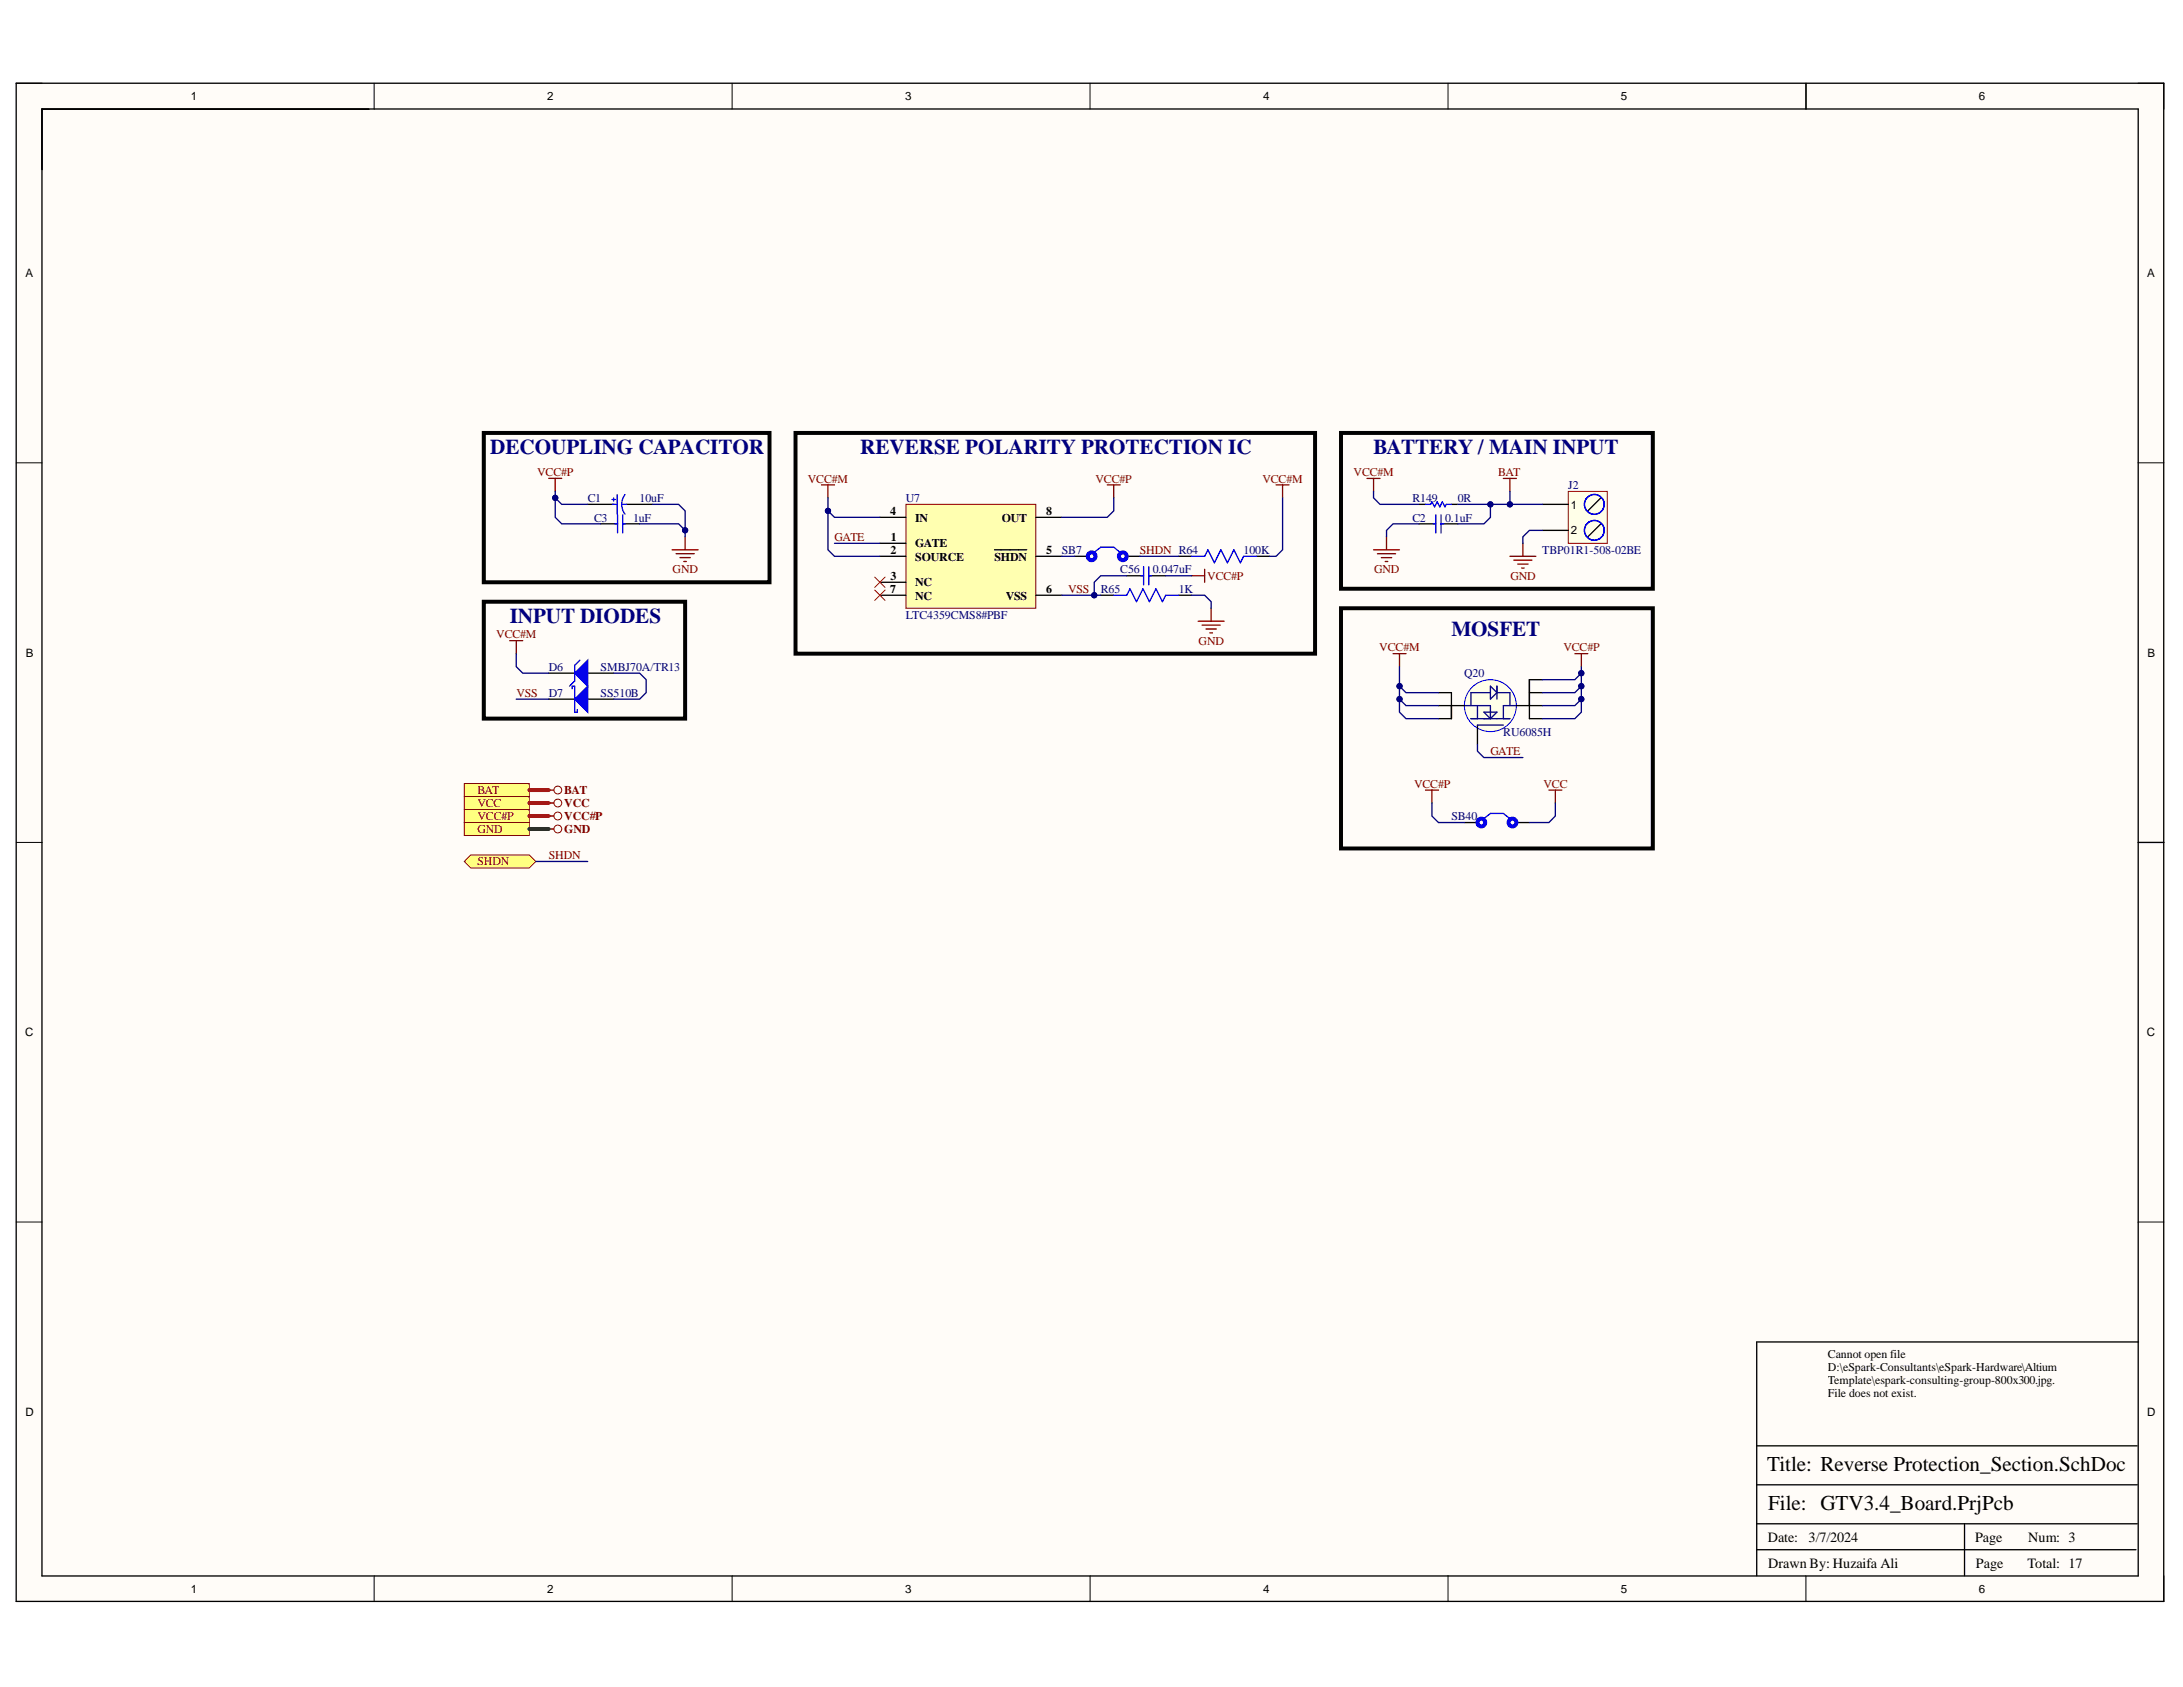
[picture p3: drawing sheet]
<svg xmlns="http://www.w3.org/2000/svg" width="279mm" height="216mm" viewBox="0 0 279 216" stroke-linecap="round" stroke-linejoin="round" font-family="sans-serif">
<defs><g id="words">
<g font-size="2.7" fill="#000080">
<text x="62.8" y="58.2">DECOUPLING CAPACITOR</text>
<text x="110.1" y="58.2">REVERSE POLARITY PROTECTION IC</text>
<text x="175.8" y="58.2">BATTERY / MAIN INPUT</text>
<text x="65.2" y="79.8">INPUT DIODES</text>
<text x="185.8" y="81.4">MOSFET</text>
</g>
<g font-size="2.7">
<text x="226.2" y="188.3">Title: Reverse Protection_Section.SchDoc</text>
<text x="226.3" y="193.3">File: GTV3.4_Board.PrjPcb</text>
</g>
<g font-size="1.8">
<text x="226.3" y="197.3">Date:</text>
<text x="231.5" y="197.3">3/7/2024</text>
<text x="252.8" y="197.3">Page</text>
<text x="259.6" y="197.3">Num: 3</text>
<text x="226.3" y="200.6">Drawn By: Huzaifa Ali</text>
<text x="252.9" y="200.6">Page</text>
<text x="259.5" y="200.6">Total: 17</text>
</g>
<g font-size="1.5">
<text x="24.4" y="12.8">1</text>
<text x="70" y="12.8">2</text>
<text x="115.9" y="12.8">3</text>
<text x="161.7" y="12.8">4</text>
<text x="207.4" y="12.8">5</text>
<text x="253.3" y="12.8">6</text>
<text x="3.3" y="35.5">A</text>
<text x="274.8" y="35.5">A</text>
<text x="113.9" y="65.9">4</text>
<text x="133.9" y="65.9">8</text>
<text x="201.1" y="65.1">1</text>
<text x="114" y="70.9">2</text>
<text x="114" y="69.2">1</text>
<text x="117.1" y="70">GATE</text>
<text x="117.1" y="71.7">SOURCE</text>
<text x="117.1" y="66.7">IN</text>
<text x="127.3" y="71.7">SHDN</text>
<text x="128.2" y="66.7">OUT</text>
<text x="133.9" y="70.9">5</text>
<text x="201.1" y="68.4">2</text>
<text x="113.9" y="75.9">7</text>
<text x="114" y="74.2">3</text>
<text x="117.1" y="75">NC</text>
<text x="117.1" y="76.7">NC</text>
<text x="128.7" y="76.7">VSS</text>
<text x="133.9" y="75.9">6</text>
<text x="3.3" y="84">B</text>
<text x="274.9" y="84">B</text>
<text x="3.2" y="132.6">C</text>
<text x="274.8" y="132.6">C</text>
<text x="234" y="173.7">Cannot open file</text>
<text x="234" y="175.4">D:\eSpark-Consultants\eSpark-Hardware\Altium</text>
<text x="234" y="177.1">Template\espark-consulting-group-800x300.jpg.</text>
<text x="234" y="178.7">File does not exist.</text>
<text x="3.3" y="181.2">D</text>
<text x="274.8" y="181.2">D</text>
<text x="24.4" y="203.8">1</text>
<text x="70" y="203.8">2</text>
<text x="115.9" y="203.8">3</text>
<text x="161.7" y="203.8">4</text>
<text x="207.4" y="203.8">5</text>
<text x="253.3" y="203.8">6</text>
</g>
<g font-size="1.5" fill="#800000">
<text x="68.8" y="60.9">VCC#P</text>
<text x="103.4" y="61.8">VCC#M</text>
<text x="140.2" y="61.8">VCC#P</text>
<text x="161.6" y="61.8">VCC#M</text>
<text x="173.2" y="60.9">VCC#M</text>
<text x="191.8" y="60.9">BAT</text>
<text x="106.8" y="69.2">GATE</text>
<text x="145.9" y="70.9">SHDN R64</text>
<text x="86.1" y="73.4">GND</text>
<text x="136.7" y="75.9">VSS</text>
<text x="154.5" y="74.2">VCC#P</text>
<text x="175.9" y="73.4">GND</text>
<text x="193.3" y="74.2">GND</text>
<text x="63.5" y="81.7">VCC#M</text>
<text x="153.4" y="82.5">GND</text>
<text x="176.5" y="83.4">VCC#M</text>
<text x="200.1" y="83.4">VCC#P</text>
<text x="66.1" y="89.2">VSS</text>
<text x="61.1" y="101.6">BAT</text>
<text x="72.2" y="101.6">BAT</text>
<text x="181" y="100.8">VCC#P</text>
<text x="190.7" y="96.6">GATE</text>
<text x="197.6" y="100.8">VCC</text>
<text x="61.1" y="105">VCC#P</text>
<text x="61.1" y="106.6">GND</text>
<text x="61.1" y="103.3">VCC</text>
<text x="72.2" y="105">VCC#P</text>
<text x="72.2" y="106.6">GND</text>
<text x="72.2" y="103.3">VCC</text>
<text x="61.1" y="110.8">SHDN</text>
<text x="70.2" y="109.9">SHDN</text>
</g>
<g font-size="1.5" fill="#000080">
<text x="75.2" y="64.3">C1</text>
<text x="81.9" y="64.3">10uF</text>
<text x="115.9" y="64.3">U7</text>
<text x="180.8" y="64.3">R149</text>
<text x="186.6" y="64.3">0R</text>
<text x="200.7" y="62.6">J2</text>
<text x="76" y="66.7">C3</text>
<text x="81" y="66.7">1uF</text>
<text x="135.9" y="70.9">SB7</text>
<text x="159.2" y="70.9">100K</text>
<text x="180.8" y="66.7">C2</text>
<text x="185" y="66.7">0.1uF</text>
<text x="197.4" y="70.9">TBP01R1-508-02BE</text>
<text x="140.9" y="75.9">R65</text>
<text x="143.4" y="73.4">C56</text>
<text x="147.5" y="73.4">0.047uF</text>
<text x="150.9" y="75.9">1K</text>
<text x="115.9" y="79.2">LTC4359CMS8#PBF</text>
<text x="70.2" y="89.2">D7</text>
<text x="70.2" y="85.9">D6</text>
<text x="76.9" y="89.2">SS510B</text>
<text x="76.9" y="85.9">SMBJ70A/TR13</text>
<text x="187.4" y="86.7">Q20</text>
<text x="192.4" y="94.1">RU6085H</text>
<text x="185.8" y="105">SB40</text>
</g>
</g></defs>
<g fill="#fffcf8">
<path d="M2.1 10.7h274.9v194.3h-274.9z" fill-rule="evenodd"/>
<path d="M5.4 14h268.2v187.7h-268.2z" fill-rule="evenodd"/>
</g>
<g fill="none" stroke="#000" stroke-width=".13">
<path d="M2.1 10.7h3.3M47.9 10.7v3.3M93.7 10.7v3.3M139.5 10.7v3.3M185.3 10.7v3.3M231.1 10.7v3.3M273.6 10.7h3.4v3.3M2.1 59.2h3.3M273.6 59.2h3.4M2.1 107.8h3.3M273.6 107.8h3.4M2.1 156.4h3.3"/>
<path d="M273.6 156.4h3.4M47.9 201.7v3.3M93.7 201.7v3.3M139.5 201.7v3.3M185.3 201.7v3.3M231.1 201.7v3.3M277 201.7v3.3"/>
</g>
<g fill="none" stroke="#000" stroke-width=".17">
<path d="M2.1 10.7h274.8v194.2h-274.8zM5.4 13.9h268.3v187.8h-268.3zM5.4 14h41.8M231.1 10.7v3.2M75.2 64.5h3.3M76.9 67h2.1M79.7 67h2.2M80.2 64.5h3.3M273.7 107.8h3.3M273.7 171.7h-48.9v30M224.8 198.3h48.6M224.8 195h48.7"/>
<path d="M224.8 190h48.7M224.8 185h48.7M251.4 195v6.7"/>
</g>
<g fill="none" stroke="#800000" stroke-width=".17">
<path d="M70.2 61.2h1.7M71.1 61.2v1.7M86 70.4h3.3M86.5 70.9h2.4M87 71.4h1.4M87.5 71.9h.4M87.7 68.7v1.7M175 61.2h1.6M175.8 61.2v1.7M175.8 70.4h3.3M176.3 70.9h2.3M176.8 71.4h1.3"/>
<path d="M177.3 71.9h.3M177.5 68.7v1.7M193.3 71.2h3.3M193.7 71.7h2.4M194.2 72.2h1.4M194.7 72.7h.4M194.9 69.5v1.7"/>
</g>
<path d="M78.3 63.9h.5M78.4 64.5h.6M78.5 63.7v.4M78.7 67h.3M79 63.3v2.5M79 65.9v2.3M79.6 64.5h.6M79.7 65.9v2.3M79.7 67h.3M80 63.3a2.08 2.08 0 0 0 0 2.5" fill="none" stroke="#00f" stroke-width=".17"/>
<path d="M61.9 55.4h36.6v19.1h-36.6zM171.6 55.4h39.9v19.9h-39.9z" fill="none" stroke="#000" stroke-width=".51"/>
<path d="M115.9 64.5h16.7v13.3h-16.7z" fill-rule="evenodd" fill="#ffffb0"/>
<path d="M115.9 64.5h16.7v13.3h-16.7z" fill="none" stroke="#800000" stroke-width=".13"/>
<path d="M112.6 69.5h3.3M112.6 71.2h3.3M112.6 74.5h3.3M112.6 66.2h3.3M112.6 76.2h3.3M127.3 70.4h4.1M132.6 71.2h3.3M132.6 66.2h3.3M132.6 76.2h3.3M137.6 71.2h1.6M144.2 71.2h1.7" fill="none" stroke="#000" stroke-width=".17"/>
<path d="M141.7 62.1h1.7M142.5 62.1v1.6M152.5 73.7h1.7M153.4 79.5h3.3M154.2 72.9v1.6M155 77.8v1.7M153.8 80h2.4M154.4 80.5h1.3M154.8 81h.4M201.6 83.7h1.6M202.4 83.7v1.6" fill="none" stroke="#800000" stroke-width=".17"/>
<path d="M112 73.9l1.3 1.3M112 75.5l1.3 1.3M113.3 73.9l-1.3 1.3M113.3 75.5l-1.3 1.3" fill="none" stroke="#f00" stroke-width=".13"/>
<g fill="none" stroke="#00f" stroke-width=".51">
<circle cx="139.7" cy="71.2" r=".5"/>
<circle cx="143.7" cy="71.2" r=".5"/>
</g>
<path d="M140.1 70.7l.8-.7h1.6l.9 .7" fill="none" stroke="#00f" stroke-width=".17"/>
<path d="M101.8 55.4h66.5v28.3h-66.5zM61.9 77h25.8v15h-25.8zM171.6 77.8h39.9v30.8h-39.9z" fill="none" stroke="#000" stroke-width=".51"/>
<path d="M60.3 109.4h7.4l.9 .9-.9 .8h-7.4l-.9-.8z" fill-rule="evenodd" fill="#ffff80"/>
<path d="M60.3 109.4h7.4l.9 .9-.9 .8h-7.4l-.9-.8z" fill="none" stroke="#800000" stroke-width=".13"/>
<path d="M105.1 62.1h1.7M106 62.1v1.6M163.3 62.1h1.7M164.2 62.1v1.6M65.2 82h1.7M66.1 82v1.7M178.3 83.7h1.7M179.1 83.7v1.6" fill="none" stroke="#800000" stroke-width=".17"/>
<path d="M59.4 103.6h8.3v1.7h-8.3z" fill-rule="evenodd" fill="#ffff80"/>
<g fill="none" stroke="#800000" stroke-width=".13">
<path d="M59.4 103.6h8.3v1.7h-8.3z"/>
<circle cx="71.4" cy="104.4" r=".5"/>
</g>
<path d="M70.2 104.4h.7" fill="none" stroke="#800000" stroke-width=".17"/>
<path d="M59.4 105.3h8.3v1.6h-8.3z" fill-rule="evenodd" fill="#ffff80"/>
<g fill="none" stroke="#800000" stroke-width=".13">
<path d="M59.4 105.3h8.3v1.6h-8.3z"/>
<circle cx="71.4" cy="106.1" r=".5"/>
</g>
<path d="M70.2 106.1h.7" fill="none" stroke="#800000" stroke-width=".17"/>
<path d="M200.7 62.9h5v6.6h-5z" fill-rule="evenodd" fill="#ffffe8"/>
<path d="M200.7 62.9h5v6.6h-5z" fill="none" stroke="#800000" stroke-width=".13"/>
<path d="M197.4 64.5h3.3M197.4 67.9h3.3M204.9 63.7l-1.7 1.7M204.9 67l-1.7 1.7" fill="none" stroke="#000" stroke-width=".17"/>
<g fill="none" stroke="#00f" stroke-width=".17">
<circle cx="204.1" cy="67.9" r="1.27"/>
<circle cx="204.1" cy="64.5" r="1.27"/>
</g>
<circle cx="190.8" cy="90.3" r="3.3" fill="#ffffe8"/>
<circle cx="190.8" cy="90.3" r="3.3" fill="none" stroke="#00f" stroke-width=".13"/>
<path d="M70.2 89.5h3.4M75.2 89.5h3.3M184.1 90.3h3.3M184.1 88.6h1.7v3.4h-1.7M189.1 92.8v2.5M194.1 90.3h3.3M195.7 88.6h1.7M197.4 87h-1.7v5h1.7" fill="none" stroke="#000" stroke-width=".17"/>
<path d="M187.4 90.3h3.4v1.7M188.3 92h5M189.1 90.3v1.7M189.1 92.8h3.3M189.9 91.1h1.7l-.8 .9zM190.8 87.8l.8 .8-.8 .9zM190.8 88.6h-2.5v1.7M191.6 88.6h1.7v1.7M191.6 87.8v1.7M194.1 90.3h-1.7v1.7" fill="none" stroke="#0c0087" stroke-width=".17"/>
<path d="M73.6 89.5l1.6-1.7v3.3z" fill="#00f"/>
<path d="M73.2 88.1v-.3h.4v3.3h.3v-.3M73.6 89.5l1.6-1.7v3.3z" fill="none" stroke="#00f" stroke-width=".17"/>
<path d="M70.2 86.2h3.4M75.2 86.2h3.3" fill="none" stroke="#000" stroke-width=".17"/>
<path d="M73.6 86.2l1.6-1.7v3.3z" fill="#00f"/>
<path d="M142.5 76.2h1.7l.4-.9 .9 1.7 .8-1.7 .8 1.7 .8-1.7 .9 1.7 .4-.8h1.7M73.6 86.2l1.6-1.7v3.3zM74.2 84.5l-.6 .7v1.9l-.7 .7M189.9 104.8l.9-.7h1.6l.9 .7" fill="none" stroke="#00f" stroke-width=".17"/>
<path d="M140.9 76.2h1.6M150.9 76.2h1.6M187.4 105.3h1.7M194.1 105.3h1.6" fill="none" stroke="#000" stroke-width=".17"/>
<path d="M182.4 101.1h1.7M183.3 101.1v1.7M198.2 101.1h1.7M199.1 101.1v1.7" fill="none" stroke="#800000" stroke-width=".17"/>
<g fill="none" stroke="#00f" stroke-width=".51">
<circle cx="189.6" cy="105.3" r=".5"/>
<circle cx="193.6" cy="105.3" r=".5"/>
</g>
<path d="M59.4 101.9h8.3v1.7h-8.3z" fill-rule="evenodd" fill="#ffff80"/>
<g fill="none" stroke="#800000" stroke-width=".13">
<path d="M59.4 101.9h8.3v1.7h-8.3z"/>
<circle cx="71.4" cy="102.8" r=".5"/>
</g>
<path d="M192.4 61.2h1.7M193.3 61.2v1.7M70.2 102.8h.7" fill="none" stroke="#800000" stroke-width=".17"/>
<path d="M144.2 73.7h2.2M147 73.7h2.2M150.9 71.2h1.6M160.8 71.2h1.7M181.6 67h2.2M184.4 67h2.2" fill="none" stroke="#000" stroke-width=".17"/>
<path d="M146 73.7h.4M146.4 72.5v2.4M147 72.5v2.4M147 73.7h.4M152.5 71.2h1.7l.4-.8 .8 1.6 .9-1.6 .8 1.6 .8-1.6 .9 1.6 .4-.8h1.6M183.4 67h.4M183.8 65.9v2.3M184.4 65.9v2.3M184.4 67h.4" fill="none" stroke="#00f" stroke-width=".17"/>
<path d="M59.4 100.3h8.3v1.6h-8.3z" fill-rule="evenodd" fill="#ffff80"/>
<g fill="none" stroke="#800000" stroke-width=".13">
<path d="M59.4 100.3h8.3v1.6h-8.3z"/>
<circle cx="71.4" cy="101.1" r=".5"/>
</g>
<path d="M70.2 101.1h.7" fill="none" stroke="#800000" stroke-width=".17"/>
<path d="M181.6 64.5h.8M185.8 64.5h.8" fill="none" stroke="#000" stroke-width=".17"/>
<path d="M182.4 64.5h.7l.2-.3 .3 .7 .3-.7 .4 .7 .3-.7 .3 .7 .2-.4h.7" fill="none" stroke="#00f" stroke-width=".17"/>
<path d="M202.4 87.8l-.8 .8h-4.2" fill="none" stroke="#000080" stroke-width=".17"/>
<circle cx="202.4" cy="87.8" r=".33" fill="#000080"/>
<circle cx="202.4" cy="87.8" r=".33" fill="none" stroke="#000080" stroke-width=".13"/>
<path d="M71.1 63.7v2.5l.8 .8h5" fill="none" stroke="#000080" stroke-width=".17"/>
<circle cx="71.1" cy="63.7" r=".33" fill="#000080"/>
<circle cx="71.1" cy="63.7" r=".33" fill="none" stroke="#000080" stroke-width=".13"/>
<path d="M71.1 62.9v.8l.8 .8h3.3" fill="none" stroke="#000080" stroke-width=".17"/>
<circle cx="71.1" cy="63.7" r=".33" fill="#000080"/>
<circle cx="71.1" cy="63.7" r=".33" fill="none" stroke="#000080" stroke-width=".13"/>
<path d="M81.9 67h5l.8 .9" fill="none" stroke="#000080" stroke-width=".17"/>
<circle cx="87.7" cy="67.9" r=".33" fill="#000080"/>
<circle cx="87.7" cy="67.9" r=".33" fill="none" stroke="#000080" stroke-width=".13"/>
<path d="M83.5 64.5h3.4l.8 .9v3.3" fill="none" stroke="#000080" stroke-width=".17"/>
<circle cx="87.7" cy="67.9" r=".33" fill="#000080"/>
<circle cx="87.7" cy="67.9" r=".33" fill="none" stroke="#000080" stroke-width=".13"/>
<path d="M106 65.4v5l.8 .8h5.8M66.1 89.5h4.1M78.5 86.2h3.4l.8 .8v1.6l-.8 .9h-3.4" fill="none" stroke="#000080" stroke-width=".17"/>
<circle cx="106" cy="65.4" r=".33" fill="#000080"/>
<circle cx="106" cy="65.4" r=".33" fill="none" stroke="#000080" stroke-width=".13"/>
<path d="M106 63.7v1.7l.8 .8h5.8" fill="none" stroke="#000080" stroke-width=".17"/>
<circle cx="106" cy="65.4" r=".33" fill="#000080"/>
<circle cx="106" cy="65.4" r=".33" fill="none" stroke="#000080" stroke-width=".13"/>
<path d="M106.8 69.5h5.8M135.9 76.2h5" fill="none" stroke="#000080" stroke-width=".17"/>
<circle cx="140.1" cy="76.2" r=".33" fill="#000080"/>
<circle cx="140.1" cy="76.2" r=".33" fill="none" stroke="#000080" stroke-width=".13"/>
<path d="M135.9 71.2h1.7M142.5 63.7v1.7l-.8 .8h-5.8M144.2 73.7h-3.3l-.8 .8v1.7" fill="none" stroke="#000080" stroke-width=".17"/>
<circle cx="140.1" cy="76.2" r=".33" fill="#000080"/>
<circle cx="140.1" cy="76.2" r=".33" fill="none" stroke="#000080" stroke-width=".13"/>
<path d="M145.9 71.2h5M149.2 73.7h3.3M152.5 76.2h1.7l.8 .8v.8M164.2 63.7v6.7l-.9 .8h-.8M179.1 85.3v5.8l.9 .9h4.1" fill="none" stroke="#000080" stroke-width=".17"/>
<circle cx="179.1" cy="89.5" r=".33" fill="#000080"/>
<circle cx="179.1" cy="89.5" r=".33" fill="none" stroke="#000080" stroke-width=".13"/>
<circle cx="179.1" cy="87.8" r=".33" fill="#000080"/>
<circle cx="179.1" cy="87.8" r=".33" fill="none" stroke="#000080" stroke-width=".13"/>
<path d="M190.8 64.5v1.7l-.9 .8h-3.3" fill="none" stroke="#000080" stroke-width=".17"/>
<circle cx="190.7" cy="64.5" r=".33" fill="#000080"/>
<circle cx="190.7" cy="64.5" r=".33" fill="none" stroke="#000080" stroke-width=".13"/>
<path d="M179.1 89.5l.9 .8h4.1" fill="none" stroke="#000080" stroke-width=".17"/>
<circle cx="179.1" cy="89.5" r=".33" fill="#000080"/>
<circle cx="179.1" cy="89.5" r=".33" fill="none" stroke="#000080" stroke-width=".13"/>
<path d="M179.1 87.8l.9 .8h4.1" fill="none" stroke="#000080" stroke-width=".17"/>
<circle cx="179.1" cy="87.8" r=".33" fill="#000080"/>
<circle cx="179.1" cy="87.8" r=".33" fill="none" stroke="#000080" stroke-width=".13"/>
<path d="M181.6 67h-3.3l-.8 .9v.8M189.1 95.3v.8l.8 .9h5M202.4 85.3v5.8l-.8 .9h-4.2" fill="none" stroke="#000080" stroke-width=".17"/>
<circle cx="202.4" cy="89.5" r=".33" fill="#000080"/>
<circle cx="202.4" cy="89.5" r=".33" fill="none" stroke="#000080" stroke-width=".13"/>
<circle cx="202.4" cy="87.8" r=".33" fill="#000080"/>
<circle cx="202.4" cy="87.8" r=".33" fill="none" stroke="#000080" stroke-width=".13"/>
<circle cx="202.4" cy="86.2" r=".33" fill="#000080"/>
<circle cx="202.4" cy="86.2" r=".33" fill="none" stroke="#000080" stroke-width=".13"/>
<path d="M202.4 89.5l-.8 .8h-4.2" fill="none" stroke="#000080" stroke-width=".17"/>
<circle cx="202.4" cy="89.5" r=".33" fill="#000080"/>
<circle cx="202.4" cy="89.5" r=".33" fill="none" stroke="#000080" stroke-width=".13"/>
<path d="M202.4 86.2l-.8 .8h-4.2" fill="none" stroke="#000080" stroke-width=".17"/>
<circle cx="202.4" cy="86.2" r=".33" fill="#000080"/>
<circle cx="202.4" cy="86.2" r=".33" fill="none" stroke="#000080" stroke-width=".13"/>
<path d="M193.3 62.9v1.6M197.4 67.9h-1.7l-.8 .8v.8M66.1 83.7v1.6l.8 .9h3.3M68.6 110.3h6.6M183.3 102.8v1.6l.8 .9h3.3M199.1 102.8v1.6l-.9 .9h-2.5" fill="none" stroke="#000080" stroke-width=".17"/>
<path d="M67.7 106.1h2.5" fill="none" stroke="#274e13" stroke-width=".51"/>
<path d="M67.7 104.4h2.5M67.7 102.8h2.5" fill="none" stroke="#f00" stroke-width=".51"/>
<circle cx="193.2" cy="64.5" r=".33" fill="#000080"/>
<circle cx="193.2" cy="64.5" r=".33" fill="none" stroke="#000080" stroke-width=".13"/>
<path d="M67.7 101.1h2.5" fill="none" stroke="#f00" stroke-width=".51"/>
<path d="M175.8 62.9v.8l.8 .8h5M186.6 64.5h10.8" fill="none" stroke="#000080" stroke-width=".17"/>
<circle cx="190.7" cy="64.5" r=".33" fill="#000080"/>
<circle cx="190.7" cy="64.5" r=".33" fill="none" stroke="#000080" stroke-width=".13"/>
<circle cx="193.2" cy="64.5" r=".33" fill="#000080"/>
<circle cx="193.2" cy="64.5" r=".33" fill="none" stroke="#000080" stroke-width=".13"/>
<use href="#words"/>
</svg>
